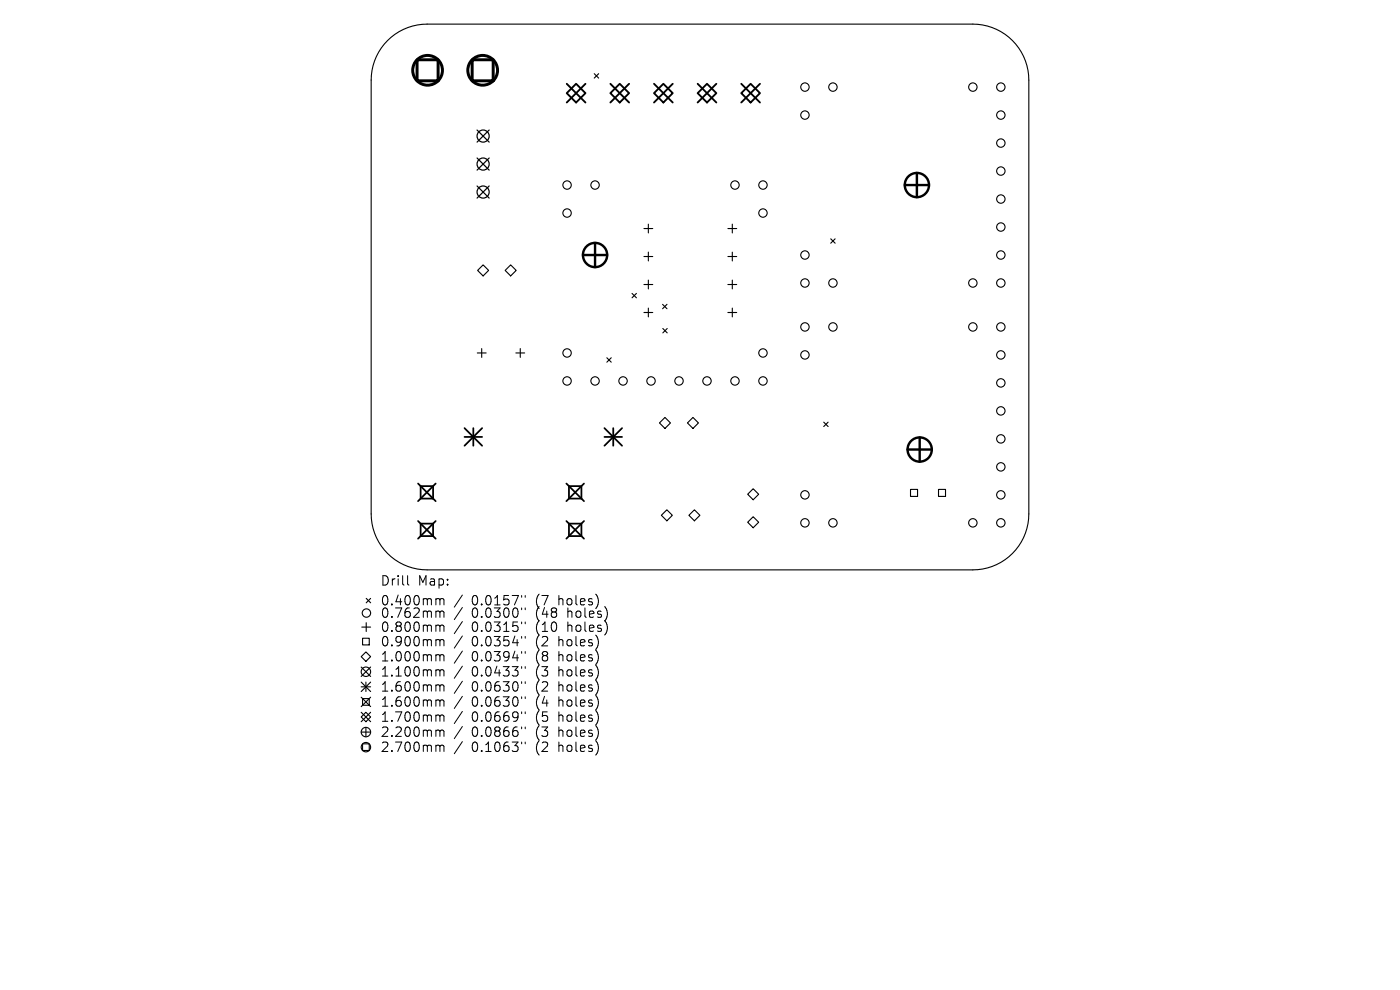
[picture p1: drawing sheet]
<svg xmlns="http://www.w3.org/2000/svg" width="297mm" height="210mm" viewBox="0 0 297 210" stroke-linecap="round" stroke-linejoin="round" font-family="sans-serif">
<defs><g id="words">
<g font-size="2.8">
<text x="80.6" y="124.5">Drill</text>
<text x="88.6" y="124.5">Map:</text>
<text x="80.6" y="128.7">0.400mm</text>
<text x="80.6" y="131.3">0.762mm</text>
<text x="100.1" y="128.7">0.0157&quot;</text>
<text x="100.1" y="131.3">0.0300&quot;</text>
<text x="113.8" y="128.7">(7</text>
<text x="113.8" y="131.3">(48</text>
<text x="118.8" y="128.7">holes)</text>
<text x="120.7" y="131.3">holes)</text>
<text x="80.6" y="134.3">0.800mm</text>
<text x="80.6" y="137.4">0.900mm</text>
<text x="100.1" y="134.3">0.0315&quot;</text>
<text x="100.1" y="137.4">0.0354&quot;</text>
<text x="113.8" y="134.3">(10</text>
<text x="113.8" y="137.4">(2</text>
<text x="118.8" y="137.4">holes)</text>
<text x="120.7" y="134.3">holes)</text>
<text x="80.6" y="140.6">1.000mm</text>
<text x="80.6" y="143.8">1.100mm</text>
<text x="100.1" y="140.6">0.0394&quot;</text>
<text x="100.1" y="143.8">0.0433&quot;</text>
<text x="113.8" y="140.6">(8</text>
<text x="113.8" y="143.8">(3</text>
<text x="118.8" y="140.6">holes)</text>
<text x="118.8" y="143.8">holes)</text>
<text x="80.6" y="147">1.600mm</text>
<text x="100.1" y="147">0.0630&quot;</text>
<text x="113.8" y="147">(2</text>
<text x="118.8" y="147">holes)</text>
<text x="80.6" y="150.2">1.600mm</text>
<text x="80.6" y="153.4">1.700mm</text>
<text x="100.1" y="150.2">0.0630&quot;</text>
<text x="100.1" y="153.4">0.0669&quot;</text>
<text x="113.8" y="150.2">(4</text>
<text x="113.8" y="153.4">(5</text>
<text x="118.8" y="150.2">holes)</text>
<text x="118.8" y="153.4">holes)</text>
<text x="80.6" y="156.6">2.200mm</text>
<text x="80.6" y="159.8">2.700mm</text>
<text x="100.1" y="156.6">0.0866&quot;</text>
<text x="100.1" y="159.8">0.1063&quot;</text>
<text x="113.8" y="156.6">(3</text>
<text x="113.8" y="159.8">(2</text>
<text x="118.8" y="156.6">holes)</text>
<text x="118.8" y="159.8">holes)</text>
</g>
</g></defs>
<g fill="none" stroke="#000" stroke-width=".23">
<path d="M82.2 8.6a11.9 11.9 0 0 1 8.4-3.5h115.8a11.9 11.9 0 0 1 11.9 11.9v92a11.9 11.9 0 0 1-11.9 11.9h-115.8a11.9 11.9 0 0 1-11.9-11.9v-92a11.9 11.9 0 0 1 3.5-8.4zM126.1 15.6l.9 1M127 15.6l-.9 1M101.3 57.4l1.2-1.2 1.2 1.2-1.2 1.1zM107.2 57.4l1.1-1.2 1.2 1.2-1.2 1.1zM136.6 48.5h1.9M136.6 54.4h1.9M137.5 47.5v1.9M137.5 53.5v1.9M137.5 59.4v1.9M154.4 48.5h1.9M154.4 54.4h1.9"/>
<path d="M155.4 47.5v1.9M155.4 53.5v1.9M155.4 59.4v1.9M176.2 50.7l1 .9M177.2 50.7l-1 .9M101.3 74.9h1.8M102.2 73.9v1.9M109.4 74.9h1.9M110.4 73.9v1.9M128.7 75.9l1 .9M129.7 75.9l-1 .9M134.1 62.2l.9 1"/>
<path d="M135 62.2l-.9 1M136.6 60.4h1.9M136.6 66.3h1.9M137.5 65.4v1.8M140.6 64.6l.9 .9M140.6 69.7l.9 .9M141.5 64.6l-.9 .9M141.5 69.7l-.9 .9M154.4 60.4h1.9M154.4 66.3h1.9M155.4 65.4v1.8M139.9 89.7l1.2-1.2 1.1 1.2-1.1 1.2z"/>
<path d="M145.8 89.7l1.2-1.2 1.2 1.2-1.2 1.2zM174.7 89.5l1 1M175.7 89.5l-1 1M141.5 108.1l1.1 1.2-1.1 1.2-1.2-1.2zM146.1 109.3l1.2-1.2 1.2 1.2-1.2 1.2zM158.6 104.8l1.2-1.1 1.1 1.1-1.1 1.2zM159.8 109.6l1.1 1.2-1.1 1.2-1.2-1.2zM193.2 103.8h1.5v1.5h-1.5zM199.1 103.8h1.5v1.5h-1.5zM76.6 139.3l1-1 1 1-1 1zM76.8 133h1.8M76.9 135.4h1.4v1.4h-1.4z"/>
<path d="M77.7 126.9l.9 1M77.7 132.1v1.9M78.6 126.9l-.9 1M76.6 152.1l1-1 1 1-1 1zM76.6 141.5l2 2M76.6 144.7l2 2M76.6 145.7h2M76.6 147.9l2 2M76.6 151.1l2 2M76.6 155.3h2M76.9 148.2h1.4v1.4h-1.4zM76.9 157.8h1.4v1.4h-1.4z"/>
<path d="M77.6 144.7v2M77.6 154.3v2M78.6 141.5l-2 2M78.6 144.7l-2 2M78.6 147.9l-2 2M78.6 151.1l-2 2"/>
<circle cx="170.8" cy="18.5" r=".89"/>
<circle cx="176.7" cy="18.5" r=".89"/>
<circle cx="206.4" cy="18.5" r=".89"/>
<circle cx="212.3" cy="18.5" r=".89"/>
<circle cx="120.3" cy="39.3" r=".89"/>
<circle cx="126.2" cy="39.3" r=".89"/>
<circle cx="155.9" cy="39.3" r=".89"/>
<circle cx="161.9" cy="39.3" r=".89"/>
<circle cx="170.8" cy="24.4" r=".89"/>
<circle cx="212.3" cy="36.3" r=".89"/>
<circle cx="212.3" cy="24.4" r=".89"/>
<circle cx="212.3" cy="30.3" r=".89"/>
<circle cx="120.3" cy="45.2" r=".89"/>
<circle cx="161.9" cy="45.2" r=".89"/>
<circle cx="170.8" cy="54.1" r=".89"/>
<circle cx="212.3" cy="42.2" r=".89"/>
<circle cx="212.3" cy="54.1" r=".89"/>
<circle cx="212.3" cy="48.2" r=".89"/>
<circle cx="120.3" cy="74.9" r=".89"/>
<circle cx="161.9" cy="74.9" r=".89"/>
<circle cx="170.8" cy="75.3" r=".89"/>
<circle cx="170.8" cy="60" r=".89"/>
<circle cx="170.8" cy="69.4" r=".89"/>
<circle cx="176.7" cy="60" r=".89"/>
<circle cx="176.7" cy="69.4" r=".89"/>
<circle cx="206.4" cy="60" r=".89"/>
<circle cx="206.4" cy="69.4" r=".89"/>
<circle cx="212.3" cy="75.3" r=".89"/>
<circle cx="212.3" cy="60" r=".89"/>
<circle cx="212.3" cy="69.4" r=".89"/>
<circle cx="120.3" cy="80.8" r=".89"/>
<circle cx="126.2" cy="80.8" r=".89"/>
<circle cx="132.2" cy="80.8" r=".89"/>
<circle cx="138.1" cy="80.8" r=".89"/>
<circle cx="144" cy="80.8" r=".89"/>
<circle cx="150" cy="80.8" r=".89"/>
<circle cx="155.9" cy="80.8" r=".89"/>
<circle cx="161.9" cy="80.8" r=".89"/>
<circle cx="212.3" cy="81.2" r=".89"/>
<circle cx="212.3" cy="99" r=".89"/>
<circle cx="212.3" cy="93.1" r=".89"/>
<circle cx="212.3" cy="87.2" r=".89"/>
<circle cx="170.8" cy="110.9" r=".89"/>
<circle cx="170.8" cy="105" r=".89"/>
<circle cx="176.7" cy="110.9" r=".89"/>
<circle cx="206.4" cy="110.9" r=".89"/>
<circle cx="212.3" cy="110.9" r=".89"/>
<circle cx="212.3" cy="105" r=".89"/>
<circle cx="77.7" cy="130" r=".89"/>
<circle cx="77.6" cy="155.3" r="1"/>
<circle cx="77.6" cy="142.5" r="1"/>
<circle cx="77.6" cy="158.5" r="1"/>
</g>
<g fill="none" stroke="#000" stroke-width=".26">
<path d="M101.2 27.6l2.6 2.6M101.2 33.5l2.6 2.6M101.2 39.5l2.6 2.5M103.8 27.6l-2.6 2.6M103.8 33.5l-2.6 2.6M103.8 39.5l-2.6 2.5"/>
<circle cx="102.5" cy="28.9" r="1.29"/>
<circle cx="102.5" cy="34.8" r="1.29"/>
<circle cx="102.5" cy="40.7" r="1.29"/>
</g>
<g fill="none" stroke="#000" stroke-width=".37">
<path d="M98.5 90.8l3.8 3.8M98.5 92.7h3.8M100.4 90.8v3.8M102.3 90.8l-3.8 3.8M128.2 92.7h3.8M128.2 90.8l3.8 3.8M130.1 90.8v3.8M132 90.8l-3.8 3.8M88.7 102.6l3.7 3.7M88.7 110.5l3.7 3.8M89.2 103.1h2.7v2.7h-2.7zM89.2 111.1h2.7v2.6h-2.7z"/>
<path d="M92.4 102.6l-3.7 3.7M92.4 110.5l-3.7 3.8M120.2 102.6l3.7 3.7M120.2 110.5l3.7 3.8M120.7 103.1h2.6v2.7h-2.6zM120.7 111.1h2.6v2.6h-2.6zM123.9 102.6l-3.7 3.7M123.9 110.5l-3.7 3.8"/>
</g>
<g fill="none" stroke="#000" stroke-width=".4">
<path d="M120.2 19.8l2-2 2 2-2 1.9zM120.2 17.8l4 3.9M124.2 17.8l-4 3.9M129.5 19.8l2-2 2 2-2 1.9zM129.5 17.8l4 3.9M133.5 17.8l-4 3.9M138.7 19.8l2-2 2 2-2 1.9zM138.7 17.8l4 3.9M142.7 17.8l-4 3.9M148 17.8l4 3.9M150 17.8l2 2-2 1.9-2-1.9zM152 17.8l-4 3.9"/>
<path d="M157.3 19.8l1.9-2 2 2-2 1.9zM157.3 17.8l3.9 3.9M161.2 17.8l-3.9 3.9"/>
</g>
<g fill="none" stroke="#000" stroke-width=".51">
<path d="M191.9 39.3h5.2M194.5 36.7v5.1M123.7 54.1h5.1M126.2 51.5v5.2M192.5 95.4h5.2M195.1 92.8v5.1"/>
<circle cx="194.5" cy="39.3" r="2.57"/>
<circle cx="126.2" cy="54.1" r="2.57"/>
<circle cx="195.1" cy="95.4" r="2.57"/>
</g>
<g fill="none" stroke="#000" stroke-width=".63">
<path d="M88.5 12.7h4.4v4.4h-4.4zM100.2 12.7h4.4v4.4h-4.4z"/>
<circle cx="90.7" cy="14.9" r="3.2"/>
<circle cx="102.4" cy="14.9" r="3.2"/>
</g>
<g fill="none" stroke="#000" stroke-width=".21">
<path d="M86.5 122.1v1.7l.3 .3M92.8 127l.4 .1 .1 .2M92.8 129.6h.2l.3 .3M92.8 132.6h.2l.3 .3M92.8 135.7l.4 .1 .1 .2M92.8 138.9h.2l.3 .3M93.3 127.3l.3-.3 .5 .1 .1 1.2M93.3 127.3v1M93.3 129.9v1.1M93.3 132.9v1M93.3 136v1M93.3 139.2v1"/>
<path d="M93.3 129.9l.3-.3 .5 .1 .1 1.3M93.3 132.9l.3-.3 .5 .1 .1 1.2M93.3 136l.3-.3 .5 .1 .1 1.2M93.3 139.2l.3-.3 .5 .1 .1 1.2M98.1 126.2l-1.7 2.6M98.1 128.9l-1.7 2.5M98.1 131.8l-1.7 2.6M98.1 134.9l-1.7 2.6M98.1 138.1l-1.7 2.6M110.7 126.3v.4M110.7 129v.3M110.7 131.9v.4"/>
<path d="M110.7 135v.4M110.7 138.2v.4M111.4 126.3v.4M111.4 129v.3M111.4 131.9v.4M111.4 135v.4M111.4 138.2v.4M92.8 142.1l.4 .1 .1 .2M92.8 145.3l.4 .1 .1 .2M92.8 148.5l.4 .1 .1 .2M92.8 151.7l.4 .1 .1 .2M92.8 154.9h.2l.3 .3"/>
<path d="M92.8 158.1h.2l.3 .3M93.3 142.4v1M93.3 145.6v1M93.3 148.8v1M93.3 152v1M93.3 155.2v1M93.3 158.4v1M93.3 142.4l.3-.3 .5 .1 .1 1.2M93.3 145.6l.3-.3 .5 .1 .1 1.2M93.3 148.8l.3-.3 .5 .1 .1 1.2M93.3 152l.3-.3 .5 .1 .1 1.2M93.3 155.2l.3-.3 .5 .1 .1 1.2"/>
<path d="M93.3 158.4l.3-.3 .5 .1 .1 1.2M98.1 141.3l-1.7 2.6M98.1 144.5l-1.7 2.6M98.1 147.7l-1.7 2.6M98.1 150.9l-1.7 2.6M98.1 154.1l-1.7 2.6M98.1 157.3l-1.7 2.6M110.7 141.4v.4M110.7 144.6v.4M110.7 147.8v.4M110.7 151v.4M110.7 154.2v.4"/>
<path d="M110.7 157.4v.4M111.4 141.4v.4M111.4 144.6v.4M111.4 147.8v.4M111.4 151v.4M111.4 154.2v.4M111.4 157.4v.4"/>
</g>
<use href="#words"/>
</svg>
